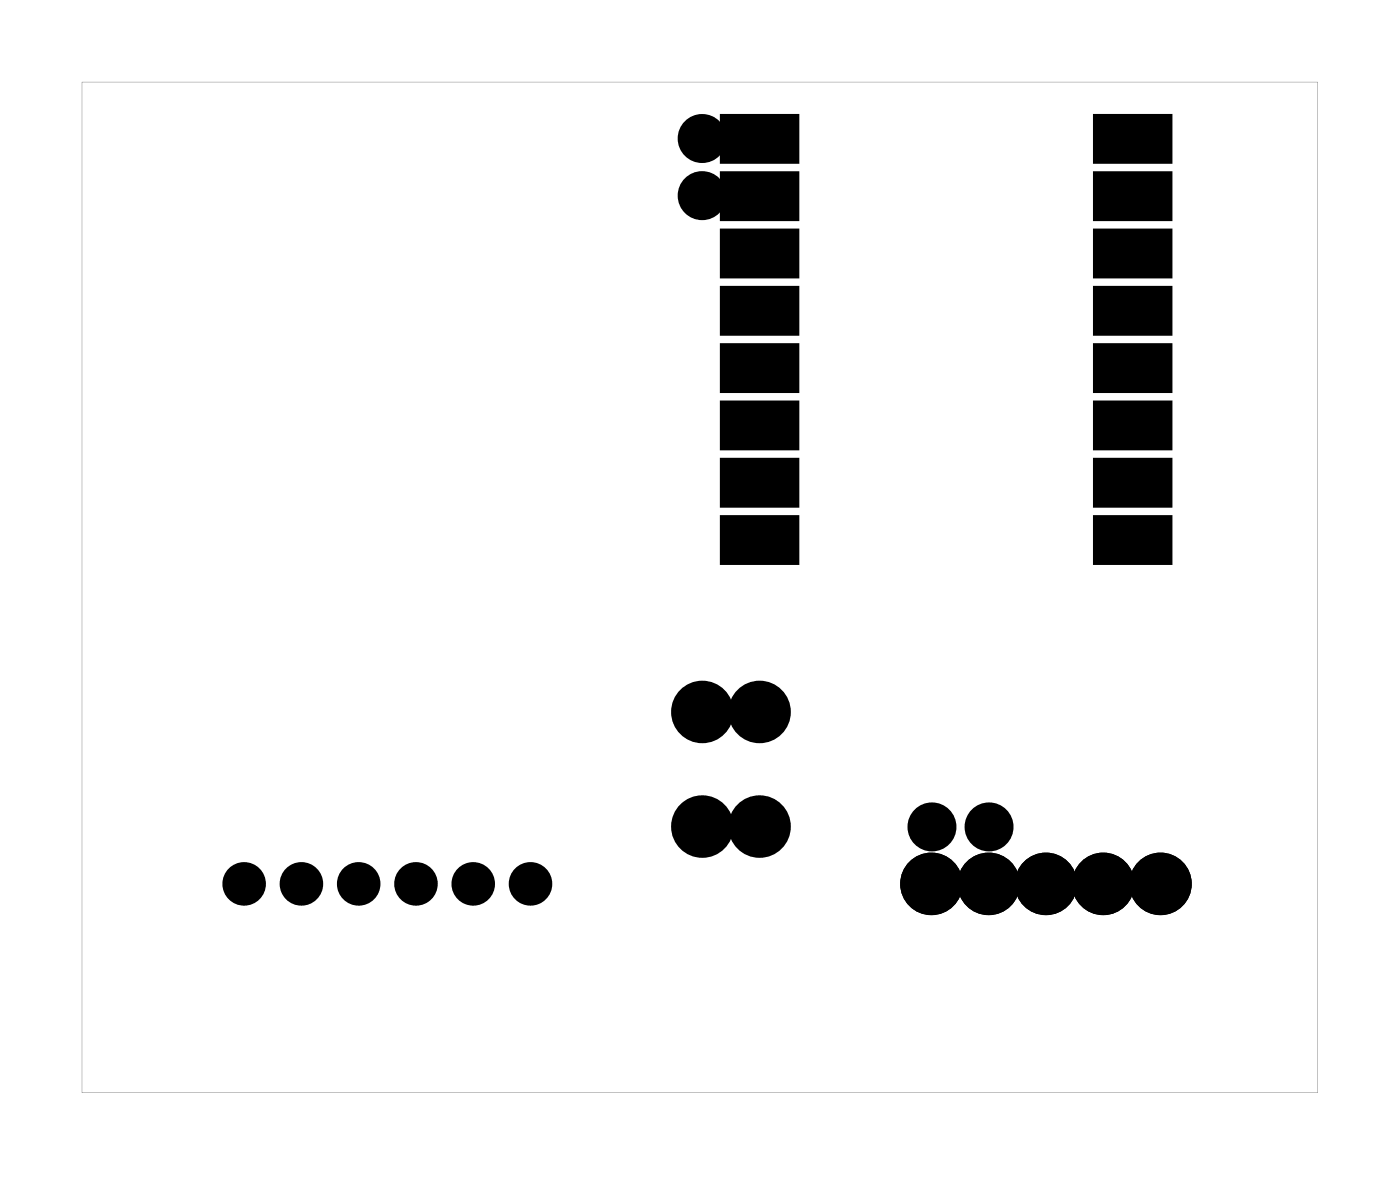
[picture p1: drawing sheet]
<svg xmlns="http://www.w3.org/2000/svg" width="62mm" height="52mm" viewBox="0 0 62 52" stroke-linecap="round" stroke-linejoin="round" font-family="sans-serif">
<g fill="#000">
<path d="M32.1 5.2h3.2v1.9h-3.2zM32.1 7.7h3.2v2h-3.2zM32.1 10.3h3.2v1.9h-3.2zM32.1 12.8h3.2v2h-3.2zM32.1 15.3h3.2v2h-3.2zM32.1 17.9h3.2v1.9h-3.2zM48.6 17.9h3.3v1.9h-3.3zM48.6 15.3h3.3v2h-3.3zM48.6 12.8h3.3v2h-3.3zM48.6 10.3h3.3v1.9h-3.3zM48.6 7.7h3.3v2h-3.3zM48.6 5.2h3.3v1.9h-3.3z"/>
<path d="M32.1 20.4h3.2v2h-3.2zM32.1 23h3.2v1.9h-3.2zM48.6 23h3.3v1.9h-3.3zM48.6 20.4h3.3v2h-3.3z"/>
<path d="M3.6 3.6v44.8h54.8v-44.8zM3.6 3.6h54.8v44.8h-54.8z"/>
<circle cx="10.8" cy="39.2" r=".62"/>
<circle cx="13.4" cy="39.2" r=".62"/>
<circle cx="15.9" cy="39.2" r=".62"/>
<circle cx="18.4" cy="39.2" r=".62"/>
<circle cx="21" cy="39.2" r=".62"/>
<circle cx="23.5" cy="39.2" r=".62"/>
</g>
<g fill="none" stroke="#000" stroke-width=".69" stroke-linecap="butt">
<circle cx="10.8" cy="39.2" r=".62"/>
<circle cx="13.4" cy="39.2" r=".62"/>
<circle cx="15.9" cy="39.2" r=".62"/>
<circle cx="18.4" cy="39.2" r=".62"/>
<circle cx="21" cy="39.2" r=".62"/>
<circle cx="23.5" cy="39.2" r=".62"/>
</g>
<g fill="#000">
<circle cx="31.1" cy="6.1" r=".7"/>
<circle cx="31.1" cy="8.7" r=".7"/>
<circle cx="31.1" cy="36.6" r="1"/>
<circle cx="31.1" cy="31.6" r="1"/>
<circle cx="33.7" cy="36.6" r="1"/>
<circle cx="33.7" cy="31.6" r="1"/>
<circle cx="41.3" cy="39.2" r="1"/>
<circle cx="41.3" cy="36.7" r=".7"/>
<circle cx="43.8" cy="39.2" r="1"/>
<circle cx="43.9" cy="36.7" r=".7"/>
<circle cx="46.4" cy="39.2" r="1"/>
<circle cx="48.9" cy="39.2" r="1"/>
<circle cx="51.5" cy="39.2" r="1"/>
</g>
<g fill="none" stroke="#000" stroke-width=".76" stroke-linecap="butt">
<circle cx="31.1" cy="8.7" r=".7"/>
<circle cx="31.1" cy="6.1" r=".7"/>
<circle cx="31.1" cy="31.6" r="1"/>
<circle cx="31.1" cy="36.6" r="1"/>
<circle cx="33.7" cy="31.6" r="1"/>
<circle cx="33.7" cy="36.6" r="1"/>
<circle cx="41.3" cy="39.2" r="1"/>
<circle cx="41.3" cy="36.7" r=".7"/>
<circle cx="43.8" cy="39.2" r="1"/>
<circle cx="43.9" cy="36.7" r=".7"/>
<circle cx="46.4" cy="39.2" r="1"/>
<circle cx="48.9" cy="39.2" r="1"/>
<circle cx="51.5" cy="39.2" r="1"/>
</g>
<g fill="none" stroke="#000" stroke-width=".25">
<path d="M32.1 5.2h3.2v1.9h-3.2zM32.1 7.7h3.2v2h-3.2zM32.1 10.3h3.2v1.9h-3.2zM32.1 12.8h3.2v2h-3.2zM32.1 15.3h3.2v2h-3.2zM32.1 17.9h3.2v1.9h-3.2zM48.6 17.9h3.3v1.9h-3.3zM48.6 15.3h3.3v2h-3.3zM48.6 12.8h3.3v2h-3.3zM48.6 10.3h3.3v1.9h-3.3zM48.6 7.7h3.3v2h-3.3zM48.6 5.2h3.3v1.9h-3.3z"/>
<path d="M32.1 20.4h3.2v2h-3.2zM32.1 23h3.2v1.9h-3.2zM48.6 23h3.3v1.9h-3.3zM48.6 20.4h3.3v2h-3.3z"/>
</g>
</svg>
